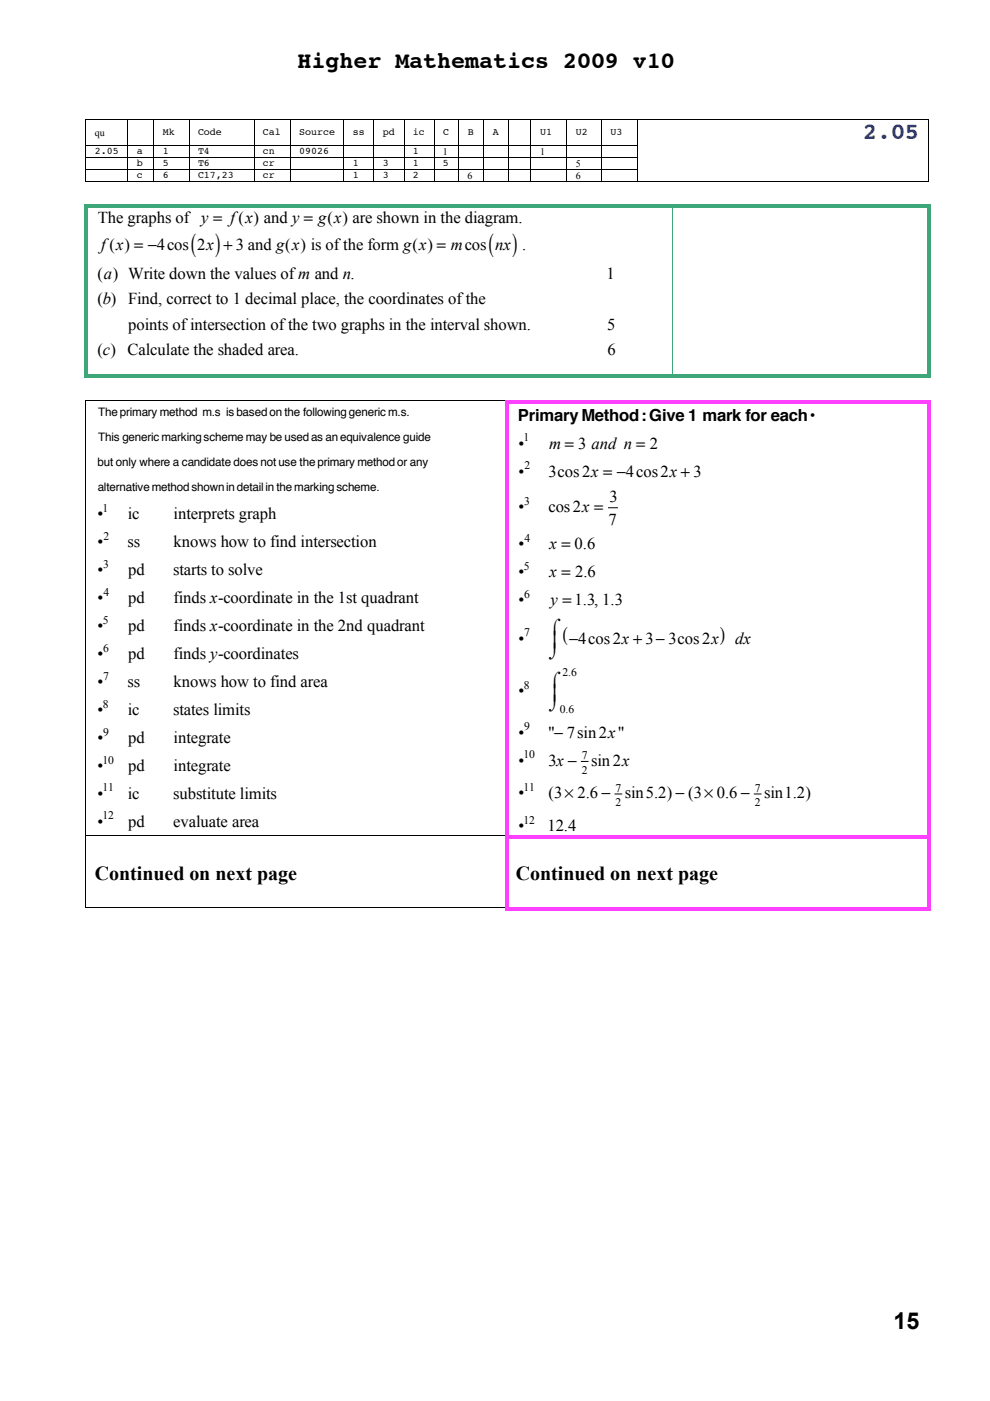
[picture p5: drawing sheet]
<svg xmlns="http://www.w3.org/2000/svg" width="210mm" height="297mm" viewBox="0 0 210 297" stroke-linecap="round" stroke-linejoin="round" font-family="sans-serif">
<defs><g id="words">
<g font-size="5.8">
<text x="40.4" y="53.5">( )</text>
<text x="103.6" y="53.5">( )</text>
</g>
<g font-size="4.9">
<text x="63.1" y="14.3">Higher Mathematics 2009 v10</text>
<text x="189.4" y="281.8">15</text>
</g>
<text font-size="4.9" fill="#0a31ff" x="183" y="29.6">2.05</text>
<g font-size="4.4">
<text x="119.3" y="136">(</text>
<text x="152.7" y="136">)</text>
</g>
<g font-size="4.2">
<text x="20.1" y="186.5">Continued on next page</text>
<text x="109.4" y="186.5">Continued on next page</text>
</g>
<g font-size="3.5">
<text x="20.7" y="47.4">The graphs of y = f(x) and y = g(x) are shown in the diagram.</text>
<text x="21.5" y="53">f(x) = !4cos 2x + 3 and g(x) is ofthe form g(x) = mcos nx .</text>
<text x="20.7" y="59.1">(a) Write down the values ofm and n.</text>
<text x="128.6" y="59.1">1</text>
<text x="20.7" y="64.5">(b) Find, correct to 1 decimal place, the coordinates ofthe</text>
<text x="27.2" y="69.9">points ofintersection ofthe two graphs in the interval shown.</text>
<text x="128.7" y="69.9">5</text>
<text x="20.7" y="75.2">(c) Calculate the shaded area.</text>
<text x="128.8" y="75.2">6</text>
<text x="109.8" y="89.2">Primary Method:Give 1 mark for each•</text>
<text x="109.9" y="95.1">•</text>
<text x="116.4" y="95.1">m = 3 and n = 2</text>
<text x="109.9" y="101">•</text>
<text x="116.3" y="101">3cos2x = !4cos2x + 3</text>
<text x="129.2" y="106.3">3</text>
<text x="20.7" y="110.1">•</text>
<text x="27.1" y="110.1">ic</text>
<text x="36.8" y="110.1">interprets graph</text>
<text x="109.9" y="108.6">•</text>
<text x="116.3" y="108.6">cos2x =</text>
<text x="129.1" y="111.3">7</text>
<text x="20.7" y="116">•</text>
<text x="27" y="116">ss</text>
<text x="36.8" y="116">knows how to find intersection</text>
<text x="109.9" y="116.5">•</text>
<text x="116.5" y="116.5">x = 0.6</text>
<text x="20.7" y="122">•</text>
<text x="27.2" y="122">pd</text>
<text x="36.7" y="122">starts to solve</text>
<text x="109.9" y="122.4">•</text>
<text x="116.5" y="122.4">x = 2.6</text>
<text x="20.7" y="127.9">•</text>
<text x="27.2" y="127.9">pd</text>
<text x="36.8" y="127.9">finds x-coordinate in the 1st quadrant</text>
<text x="109.9" y="128.3">•</text>
<text x="116.7" y="128.3">y = 1.3, 1.3</text>
<text x="20.7" y="133.8">•</text>
<text x="27.2" y="133.8">pd</text>
<text x="36.8" y="133.8">finds x-coordinate in the 2nd quadrant</text>
<text x="109.9" y="136.4">•</text>
<text x="116.3" y="134.5">&quot;</text>
<text x="116.3" y="137.2">$ !4cos2x + 3! 3cos2x</text>
<text x="155.9" y="136.4">dx</text>
<text x="20.7" y="139.7">•</text>
<text x="27.2" y="139.7">pd</text>
<text x="36.8" y="139.7">finds y-coordinates</text>
<text x="116.3" y="139.5">#</text>
<text x="20.7" y="145.7">•</text>
<text x="27" y="145.7">ss</text>
<text x="36.8" y="145.7">knows how to find area</text>
<text x="109.9" y="147.6">•</text>
<text x="116.3" y="145.6">&quot;</text>
<text x="116.3" y="148.3">$</text>
<text x="20.7" y="151.6">•</text>
<text x="27.1" y="151.6">ic</text>
<text x="36.7" y="151.6">states limits</text>
<text x="116.3" y="150.6">#</text>
<text x="20.7" y="157.5">•</text>
<text x="27.2" y="157.5">pd</text>
<text x="36.8" y="157.5">integrate</text>
<text x="109.9" y="156.5">•</text>
<text x="116.2" y="156.5">&quot;! 7sin2x&quot;</text>
<text x="20.7" y="163.5">•</text>
<text x="27.2" y="163.5">pd</text>
<text x="36.8" y="163.5">integrate</text>
<text x="109.9" y="162.4">•</text>
<text x="116.3" y="162.4">3x !</text>
<text x="125.3" y="162.4">sin2x</text>
<text x="20.7" y="169.4">•</text>
<text x="27.1" y="169.4">ic</text>
<text x="36.7" y="169.4">substitute limits</text>
<text x="109.9" y="169.3">•</text>
<text x="116.3" y="169.3">(3% 2.6 !</text>
<text x="132.5" y="169.3">sin5.2) ! (3% 0.6 !</text>
<text x="162" y="169.3">sin1.2)</text>
<text x="20.7" y="175.3">•</text>
<text x="27.2" y="175.3">pd</text>
<text x="36.7" y="175.3">evaluate area</text>
<text x="109.9" y="176.2">•</text>
<text x="116.1" y="176.2">12.4</text>
</g>
<g font-size="2.5">
<text x="20.8" y="88.3">Theprimary method m.s is based on the following generic m.s.</text>
<text x="20.8" y="93.6">This generic markingschememay beusedas anequivalence guide</text>
<text x="111" y="93.5">1</text>
<text x="20.7" y="98.9">but only where a candidate does not use theprimary method or any</text>
<text x="111.2" y="99.4">2</text>
<text x="20.7" y="104.2">alternativemethodshownin detailin themarkingscheme.</text>
<text x="111.1" y="107">3</text>
<text x="21.7" y="108.5">1</text>
<text x="21.9" y="114.4">2</text>
<text x="111.2" y="114.9">4</text>
<text x="21.9" y="120.4">3</text>
<text x="111.1" y="120.8">5</text>
<text x="21.9" y="126.3">4</text>
<text x="111.1" y="126.7">6</text>
<text x="21.8" y="132.2">5</text>
<text x="111.1" y="134.9">7</text>
<text x="21.9" y="138.2">6</text>
<text x="119.3" y="143.4">2.6</text>
<text x="21.9" y="144.1">7</text>
<text x="111.1" y="146">8</text>
<text x="21.8" y="150">8</text>
<text x="21.9" y="155.9">9</text>
<text x="111.1" y="154.9">9</text>
<text x="118.7" y="151.2">0.6</text>
<text x="21.7" y="161.9">10</text>
<text x="111" y="160.8">10</text>
<text x="123.3" y="161">7</text>
<text x="21.7" y="167.8">11</text>
<text x="111" y="167.7">11</text>
<text x="123.4" y="164.1">2</text>
<text x="130.5" y="167.9">7</text>
<text x="160" y="167.9">7</text>
<text x="21.7" y="173.7">12</text>
<text x="130.5" y="171">2</text>
<text x="160.1" y="171">2</text>
<text x="111" y="174.6">12</text>
</g>
<g font-size="2.1">
<text x="20.1" y="28.9">qu</text>
<text x="34.5" y="28.7">Mk</text>
<text x="42" y="28.7">Code</text>
<text x="55.7" y="28.7">Cal</text>
<text x="63.4" y="28.7">Source</text>
<text x="74.8" y="28.7">ss</text>
<text x="81.1" y="28.7">pd</text>
<text x="87.6" y="28.7">ic</text>
<text x="94" y="28.7">C</text>
<text x="99.2" y="28.7">B</text>
<text x="104.5" y="28.7">A</text>
<text x="114.5" y="28.7">U1</text>
<text x="122.1" y="28.7">U2</text>
<text x="129.5" y="28.7">U3</text>
<text x="20.1" y="32.7">2.05</text>
<text x="29" y="32.7">a</text>
<text x="29" y="35.2">b</text>
<text x="34.5" y="32.7">1</text>
<text x="34.5" y="35.2">5</text>
<text x="42" y="32.7">T4</text>
<text x="42" y="35.2">T6</text>
<text x="55.7" y="32.7">cn</text>
<text x="55.7" y="35.2">cr</text>
<text x="63.4" y="32.7">09026</text>
<text x="74.8" y="35.2">1</text>
<text x="81.1" y="35.2">3</text>
<text x="87.6" y="32.7">1</text>
<text x="87.6" y="35.2">1</text>
<text x="93.9" y="32.9">1</text>
<text x="93.9" y="35.2">5</text>
<text x="114.5" y="32.9">1</text>
<text x="122.1" y="35.3">5</text>
<text x="29" y="37.7">c</text>
<text x="34.5" y="37.7">6</text>
<text x="42" y="37.7">C17,23</text>
<text x="55.7" y="37.7">cr</text>
<text x="74.8" y="37.7">1</text>
<text x="81.1" y="37.7">3</text>
<text x="87.6" y="37.7">2</text>
<text x="99.1" y="37.9">6</text>
<text x="122.1" y="37.9">6</text>
</g>
</g></defs>
<g fill="none" stroke="#000" stroke-width=".21">
<path d="M18.2 25.3v5.5l8.9 .1M18.2 30.9v2.4M18.2 25.3h8.9M18.2 38.4h8.9M27.1 33.3l-8.9 .1v2.4M27.1 35.9h-8.9v2.5M27.1 25.3v5.5l5.4 .1 .1-5.6M27.1 30.9v2.4M27.1 35.8v-2.4l5.4-.1 .1 2.5M27.1 38.4v-2.5h5.4l.1 2.5M27.2 25.3h5.3M27.2 38.4h5.3"/>
<path d="M32.6 30.9v2.4M32.6 25.3h7.5M32.6 30.9h7.5M32.6 33.3h7.5M32.6 35.9h7.5M32.6 38.4h7.5M40.1 25.3v5.5l13.7 .1 .1-5.6M40.1 30.9v2.4M40.1 35.8v-2.4l13.7-.1 .1 2.5M40.1 38.4v-2.5h13.7l.1 2.5M40.1 25.3h13.7M40.1 38.4h13.7"/>
<path d="M53.9 30.9v2.4M53.9 25.3h7.6M53.9 30.9h7.6M53.9 33.3h7.6M53.9 35.9h7.6M53.9 38.4h7.6M61.5 25.3v5.5M61.5 30.9v2.4M61.5 33.4v2.4M61.5 35.9v2.5M61.5 25.3h11.4M61.5 30.9h11.4"/>
<path d="M61.5 33.3h11.4M61.5 35.9h11.4M61.5 38.4h11.4M72.9 25.3v5.5l6.3 .1 .1-5.6M72.9 30.9v2.4M72.9 35.8v-2.4l6.3-.1 .1 2.5M72.9 38.4v-2.5h6.3l.1 2.5M73 25.3h6.2M73 38.4h6.2M79.3 30.9v2.4M79.3 25.3h6.4M79.3 30.9h6.4"/>
<path d="M79.3 33.3h6.4M79.3 35.9h6.4M79.3 38.4h6.4M85.7 25.3v5.5l6.3 .1v-5.6M85.7 30.9v2.4M85.7 35.8v-2.4l6.3-.1v2.5M85.7 38.4v-2.5h6.3v2.5M85.7 25.3h6.3M85.7 38.4h6.3M92 30.9v2.4M92.1 25.3h5.1M92.1 30.9h5.1"/>
<path d="M92.1 33.3h5.1M92.1 35.9h5.1M92.1 38.4h5.1M97.3 25.3v5.5M97.3 30.9v2.4M97.3 33.4v2.4M97.3 35.9v2.5M97.3 25.3h5.1M97.3 33.3l5.2 .1v2.4M97.3 35.9h5.2v2.5M97.3 38.4h5.1M102.5 25.3v5.5l-5.2 .1"/>
<path d="M102.5 30.9v2.4M102.5 25.3h5.2M102.5 33.3l5.3 .1v2.4M102.5 35.9h5.3v2.5M102.5 38.4h5.2M107.8 25.3v5.5l-5.3 .1M107.8 30.9v2.4M107.8 25.3h4.7M107.8 30.9h4.7M107.8 33.3h4.7M107.8 35.9h4.7M107.8 38.4h4.7"/>
<path d="M112.6 25.3v5.5l7.5 .1v-5.6M112.6 30.9v2.4M112.6 35.8v-2.4l7.5-.1v2.5M112.6 38.4v-2.5h7.5v2.5M112.6 25.3h7.5M112.6 38.4h7.5M120.1 30.9v2.4M120.2 25.3h7.4M120.2 33.3l7.4 .1v2.4M120.2 35.9h7.4v2.5M120.2 38.4h7.4M127.6 25.3v5.5l-7.4 .1"/>
<path d="M127.6 30.9v2.4M127.6 25.3h7.4M127.6 33.3l7.5 .1v2.4M127.6 35.9h7.5v2.5M127.6 38.4h7.4M135.1 25.3v5.5l-7.5 .1M135.1 30.9v2.4M135.1 25.3h61.8M135.1 38.4h61.8M196.9 25.3v5.5M196.9 30.9v2.4M196.9 33.4v2.4"/>
<path d="M196.9 35.9v2.5"/>
</g>
<g fill="#3da779">
<path d="M17.8 43.3h.8v.8h-.8z"/>
<path d="M18.6 43.3h123.9v.8h-123.9z"/>
<path d="M142.5 43.3h.8v.8h-.8z"/>
<path d="M143.3 43.3h53.2v.8h-53.2z"/>
<path d="M196.5 43.3h.8v.8h-.8z"/>
<path d="M17.8 44.1h.8v35.1h-.8z"/>
<path d="M17.8 79.2h.8v.8h-.8z"/>
<path d="M18.6 79.2h123.9v.8h-123.9z"/>
</g>
<path d="M142.6 44.1v35.1" fill="none" stroke="#3da779" stroke-width=".21"/>
<g fill="#3da779">
<path d="M142.5 79.2h.8v.8h-.8z"/>
<path d="M143.3 79.2h53.2v.8h-53.2z"/>
<path d="M196.5 44.1h.8v35.1h-.8z"/>
<path d="M196.5 79.2h.8v.8h-.8z"/>
</g>
<path d="M18.2 84.9h88.9M128.9 107.7h2.1M123.2 161.4h1.6M130.3 168.3h1.6M159.8 168.3h1.7" fill="none" stroke="#000" stroke-width=".21"/>
<path d="M18.1 84.9l.1 .7z" fill="#000"/>
<g fill="#ff40ff">
<path d="M107.1 84.9h.8v.7h-.8z"/>
<path d="M107.9 84.9h88.6v.7h-88.6z"/>
<path d="M196.5 84.9h.8v.7h-.8z"/>
</g>
<path d="M18.2 85.6v91.4" fill="none" stroke="#000" stroke-width=".21"/>
<g fill="#ff40ff">
<path d="M107.1 85.6h.8v91.4h-.8z"/>
<path d="M196.5 85.6h.8v91.4h-.8z"/>
</g>
<path d="M18.1 177l.1 .8z" fill="#000"/>
<path d="M18.2 177.1h88.9" fill="none" stroke="#000" stroke-width=".21"/>
<g fill="#ff40ff">
<path d="M107.1 177h.8v.8h-.8z"/>
<path d="M107.9 177h88.6v.8h-88.6z"/>
<path d="M196.5 177h.8v.8h-.8z"/>
</g>
<path d="M18.2 177.8v14.6h88.9" fill="none" stroke="#000" stroke-width=".21"/>
<g fill="#ff40ff">
<path d="M107.1 177.8h.8v14.6h-.8z"/>
<path d="M107.1 192.4h.8v.8h-.8z"/>
<path d="M107.9 192.4h88.6v.8h-88.6z"/>
<path d="M196.5 177.8h.8v14.6h-.8z"/>
<path d="M196.5 192.4h.8v.8h-.8z"/>
</g>
<use href="#words"/>
</svg>
